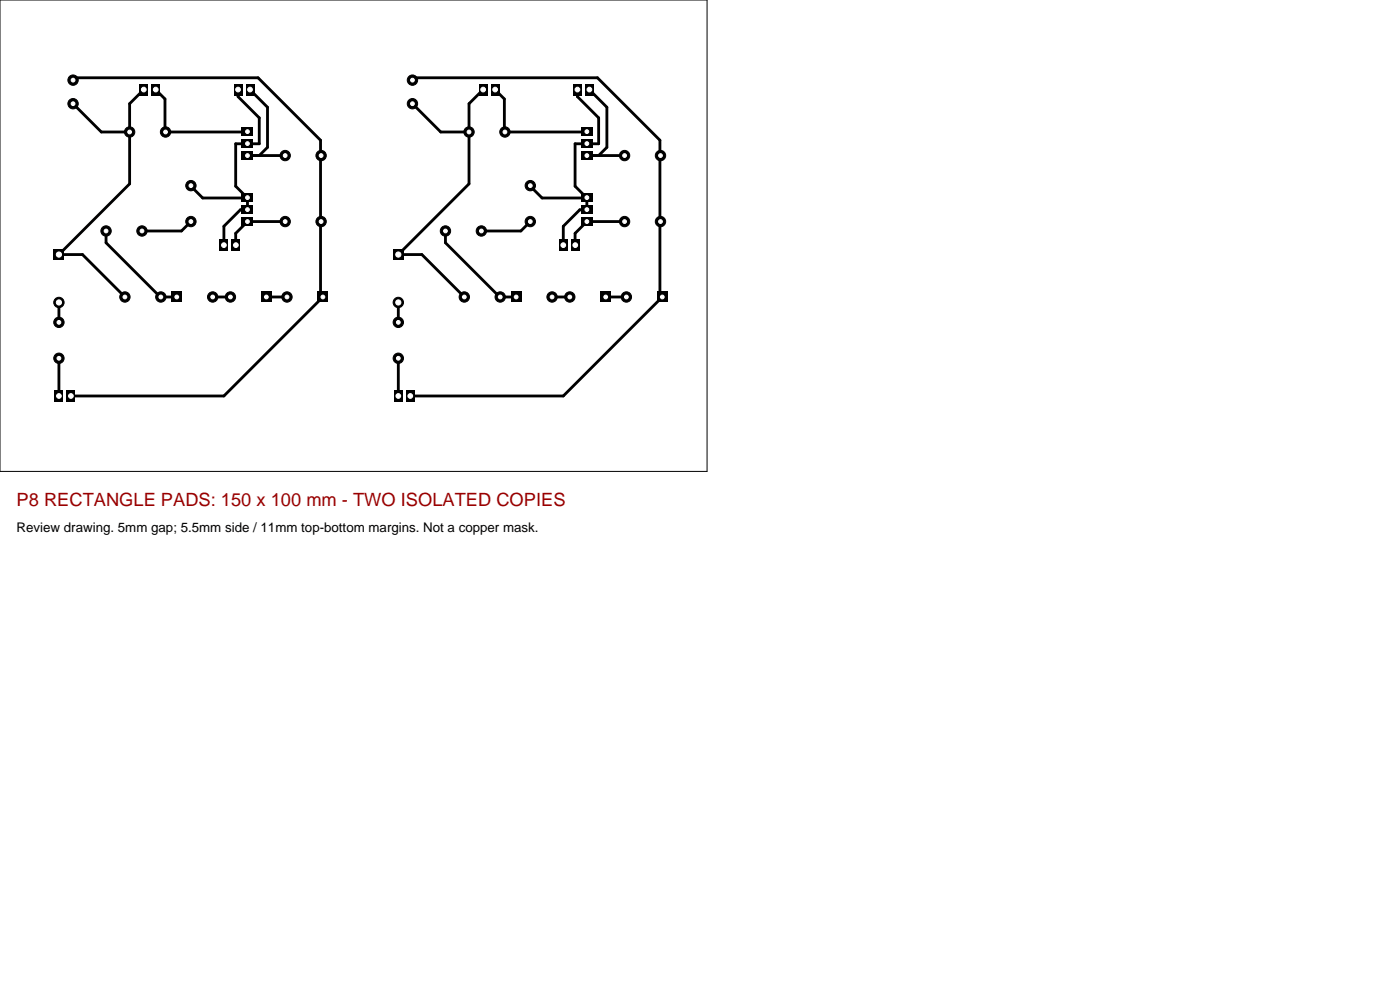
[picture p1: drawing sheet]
<svg xmlns="http://www.w3.org/2000/svg" width="297mm" height="210mm" viewBox="0 0 297 210" stroke-linecap="round" stroke-linejoin="round" font-family="sans-serif">
<defs><g id="words">
<text font-size="3.9" fill="#900" x="3.5" y="107.2">P8 RECTANGLE PADS: 150 x 100 mm - TWO ISOLATED COPIES</text>
<text font-size="2.8" x="3.5" y="112.9">Review drawing. 5mm gap; 5.5mm side / 11mm top-bottom margins. Not a copper mask.</text>
</g></defs>
<g fill="#000">
<path d="M29.6 17.8h1.7v2.4h-1.7zM32.2 17.8h1.7v2.4h-1.7zM49.6 17.8h1.7v2.4h-1.7zM51.3 32.2h2.4v1.7h-2.4zM51.3 29.6h2.4v1.7h-2.4zM51.3 27.1h2.4v1.7h-2.4zM52.2 17.8h1.7v2.4h-1.7zM101.6 17.8h1.7v2.4h-1.7zM104.2 17.8h1.7v2.4h-1.7zM121.6 17.8h1.7v2.4h-1.7zM123.3 32.2h2.4v1.7h-2.4zM123.3 29.6h2.4v1.7h-2.4z"/>
<path d="M123.3 27.1h2.4v1.7h-2.4zM124.2 17.8h1.7v2.4h-1.7zM11.4 52.9h2.2v2.2h-2.2zM46.7 50.8h1.7v2.4h-1.7zM49.2 50.8h1.7v2.4h-1.7zM51.3 46.2h2.4v1.7h-2.4zM51.3 43.6h2.4v1.7h-2.4zM51.3 41.1h2.4v1.7h-2.4zM83.4 52.9h2.2v2.2h-2.2zM118.6 50.8h1.8v2.4h-1.8zM121.2 50.8h1.7v2.4h-1.7zM123.3 46.2h2.4v1.7h-2.4z"/>
<path d="M123.3 43.6h2.4v1.7h-2.4zM123.3 41.1h2.4v1.7h-2.4zM36.4 61.9h2.2v2.2h-2.2zM55.4 61.9h2.2v2.2h-2.2zM67.4 61.9h2.2v2.2h-2.2zM108.4 61.9h2.2v2.2h-2.2zM127.4 61.9h2.2v2.2h-2.2zM139.4 61.9h2.2v2.2h-2.2zM11.7 82.8h1.6v2.4h-1.6zM14.2 82.8h1.7v2.4h-1.7zM83.6 82.8h1.8v2.4h-1.8zM86.2 82.8h1.7v2.4h-1.7z"/>
</g>
<g fill="#000" stroke="#000" stroke-width=".21">
<circle cx="15.5" cy="17" r="1.1"/>
<circle cx="87.5" cy="17" r="1.1"/>
<circle cx="15.5" cy="22" r="1.1"/>
<circle cx="27.5" cy="28" r="1.1"/>
<circle cx="35.1" cy="28" r="1.1"/>
<circle cx="40.5" cy="39.4" r="1.1"/>
<circle cx="60.5" cy="33" r="1.1"/>
<circle cx="68.1" cy="33" r="1.1"/>
<circle cx="87.5" cy="22" r="1.1"/>
<circle cx="99.5" cy="28" r="1.1"/>
<circle cx="107.1" cy="28" r="1.1"/>
<circle cx="112.5" cy="39.4" r="1.1"/>
<circle cx="132.5" cy="33" r="1.1"/>
<circle cx="140.1" cy="33" r="1.1"/>
<circle cx="22.5" cy="49" r="1.1"/>
<circle cx="30.1" cy="49" r="1.1"/>
<circle cx="40.5" cy="47" r="1.1"/>
<circle cx="60.5" cy="47" r="1.1"/>
<circle cx="68.1" cy="47" r="1.1"/>
<circle cx="94.5" cy="49" r="1.1"/>
<circle cx="102.1" cy="49" r="1.1"/>
<circle cx="112.5" cy="47" r="1.1"/>
<circle cx="132.5" cy="47" r="1.1"/>
<circle cx="140.1" cy="47" r="1.1"/>
<circle cx="12.5" cy="64.2" r="1.1"/>
<circle cx="12.5" cy="76" r="1.1"/>
<circle cx="12.5" cy="68.4" r="1.1"/>
<circle cx="26.5" cy="63" r="1.1"/>
<circle cx="34.1" cy="63" r="1.1"/>
<circle cx="45.1" cy="63" r="1.1"/>
<circle cx="48.9" cy="63" r="1.1"/>
<circle cx="60.9" cy="63" r="1.1"/>
<circle cx="84.5" cy="64.2" r="1.1"/>
<circle cx="84.5" cy="76" r="1.1"/>
<circle cx="84.5" cy="68.4" r="1.1"/>
<circle cx="98.5" cy="63" r="1.1"/>
<circle cx="106.1" cy="63" r="1.1"/>
<circle cx="117.1" cy="63" r="1.1"/>
<circle cx="120.9" cy="63" r="1.1"/>
<circle cx="132.9" cy="63" r="1.1"/>
</g>
<g fill="none" stroke="#000" stroke-width=".6">
<path d="M15.5 17l.5-.5h38.7l13.3 13.3v32.7l.5 .5-21 21h-32.5M30.5 19l-3 3v17l-15 15h5l9 9M33 19l2 2v7h17.5M50.5 19v1.5l4.5 4.5v5.5h-5v9l2.5 2.5M53 19l3.7 3.8v8.5l-1.7 1.7M87.5 17l.5-.5h38.7l13.3 13.3v32.7l.5 .5-21 21h-32.5M102.5 19l-3 3v17l-15 15h5l9 9M105 19l2 2v7h17.5M122.5 19v1.5l4.5 4.5v5.5h-5v9l2.5 2.5M125 19l3.7 3.8v8.5l-1.7 1.7M15.5 22l6 6h6M40.5 39.5l2.5 2.5h9.5"/>
<path d="M52.5 33h8M87.5 22l6 6h6M112.5 39.5l2.5 2.5h9.5M124.5 33h8M22.5 49v2.5l11.5 11.5h3.5M40.5 47l-2 2h-8.5M52.5 42v2.5h-1.5l-3.5 3.5v4M60.5 47h-8l-2.5 2.5v2.5M94.5 49v2.5l11.5 11.5h3.5M112.5 47l-2 2h-8.5M124.5 42v2.5h-1.5l-3.5 3.5v4M132.5 47h-8l-2.5 2.5v2.5"/>
<path d="M12.5 64.3v4.2M12.5 76v8M45 63h4M56.5 63h4.5M84.5 64.3v4.2M84.5 76v8M117 63h4M128.5 63h4.5"/>
</g>
<path d="M0 0h150v100h-150z" fill="none" stroke="#000" stroke-width=".21"/>
<g fill="#fff" stroke="#fff" stroke-width=".21">
<circle cx="52.5" cy="33" r=".4"/>
<circle cx="52.5" cy="30.5" r=".4"/>
<circle cx="52.5" cy="27.9" r=".4"/>
<circle cx="124.5" cy="33" r=".4"/>
<circle cx="124.5" cy="30.5" r=".4"/>
<circle cx="124.5" cy="27.9" r=".4"/>
<circle cx="12.5" cy="76" r=".4"/>
<circle cx="12.5" cy="68.4" r=".4"/>
<circle cx="84.5" cy="76" r=".4"/>
<circle cx="84.5" cy="68.4" r=".4"/>
<circle cx="26.5" cy="63" r=".4"/>
<circle cx="34.1" cy="63" r=".4"/>
<circle cx="98.5" cy="63" r=".4"/>
<circle cx="106.1" cy="63" r=".4"/>
<circle cx="68.5" cy="63" r=".4"/>
<circle cx="60.9" cy="63" r=".4"/>
<circle cx="140.5" cy="63" r=".4"/>
<circle cx="132.9" cy="63" r=".4"/>
<circle cx="15.5" cy="22" r=".4"/>
<circle cx="15.5" cy="17" r=".4"/>
<circle cx="87.5" cy="22" r=".4"/>
<circle cx="87.5" cy="17" r=".4"/>
<circle cx="52.5" cy="47" r=".4"/>
<circle cx="52.5" cy="44.5" r=".4"/>
<circle cx="52.5" cy="41.9" r=".4"/>
<circle cx="124.5" cy="47" r=".4"/>
<circle cx="124.5" cy="44.5" r=".4"/>
<circle cx="124.5" cy="41.9" r=".4"/>
<circle cx="56.5" cy="63" r=".4"/>
<circle cx="48.9" cy="63" r=".4"/>
<circle cx="128.5" cy="63" r=".4"/>
<circle cx="120.9" cy="63" r=".4"/>
<circle cx="30.5" cy="19" r=".5"/>
<circle cx="33" cy="19" r=".5"/>
<circle cx="102.5" cy="19" r=".5"/>
<circle cx="105" cy="19" r=".5"/>
<circle cx="50.5" cy="19" r=".5"/>
<circle cx="53" cy="19" r=".5"/>
<circle cx="122.5" cy="19" r=".5"/>
<circle cx="125" cy="19" r=".5"/>
<circle cx="12.5" cy="84" r=".5"/>
<circle cx="15" cy="84" r=".5"/>
<circle cx="84.5" cy="84" r=".5"/>
<circle cx="87" cy="84" r=".5"/>
<circle cx="37.5" cy="63" r=".4"/>
<circle cx="45.1" cy="63" r=".4"/>
<circle cx="109.5" cy="63" r=".4"/>
<circle cx="117.1" cy="63" r=".4"/>
<circle cx="22.5" cy="49" r=".4"/>
<circle cx="30.1" cy="49" r=".4"/>
<circle cx="94.5" cy="49" r=".4"/>
<circle cx="102.1" cy="49" r=".4"/>
<circle cx="60.5" cy="47" r=".4"/>
<circle cx="68.1" cy="47" r=".4"/>
<circle cx="132.5" cy="47" r=".4"/>
<circle cx="140.1" cy="47" r=".4"/>
<circle cx="132.5" cy="33" r=".4"/>
<circle cx="140.1" cy="33" r=".4"/>
<circle cx="60.5" cy="33" r=".4"/>
<circle cx="68.1" cy="33" r=".4"/>
<circle cx="119.5" cy="52" r=".5"/>
<circle cx="122" cy="52" r=".5"/>
<circle cx="47.5" cy="52" r=".5"/>
<circle cx="50" cy="52" r=".5"/>
<circle cx="84.5" cy="54" r=".55"/>
<circle cx="84.5" cy="64.2" r=".55"/>
<circle cx="12.5" cy="54" r=".55"/>
<circle cx="12.5" cy="64.2" r=".55"/>
<circle cx="99.5" cy="28" r=".4"/>
<circle cx="107.1" cy="28" r=".4"/>
<circle cx="27.5" cy="28" r=".4"/>
<circle cx="35.1" cy="28" r=".4"/>
<circle cx="112.5" cy="47" r=".4"/>
<circle cx="112.5" cy="39.4" r=".4"/>
<circle cx="40.5" cy="47" r=".4"/>
<circle cx="40.5" cy="39.4" r=".4"/>
</g>
<use href="#words"/>
</svg>
